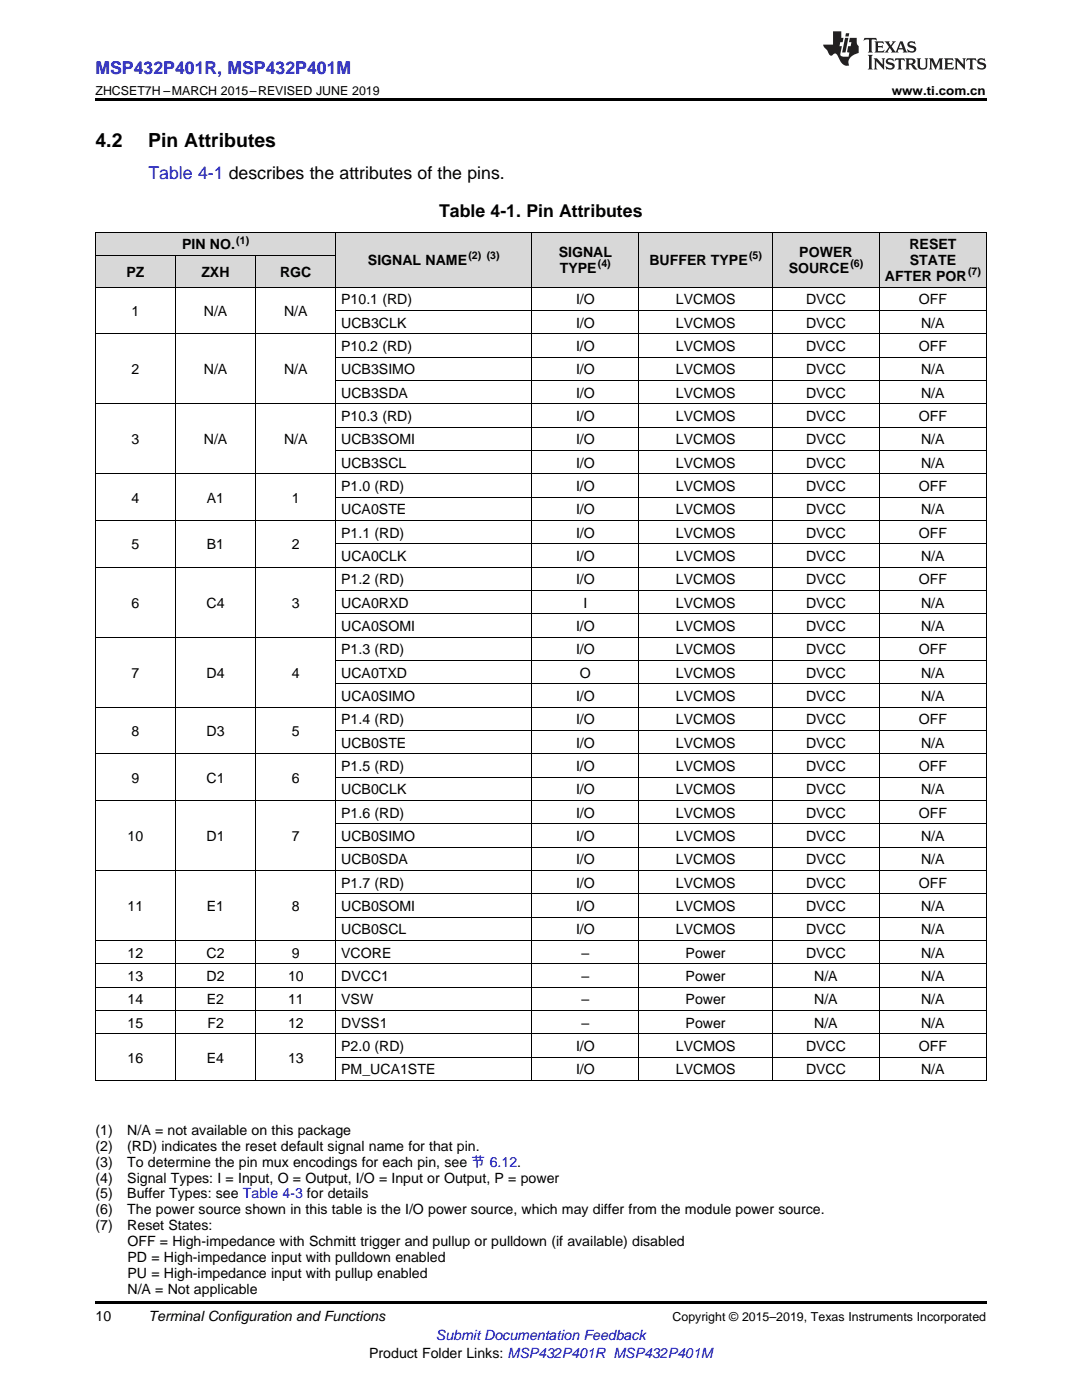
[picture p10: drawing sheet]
<svg xmlns="http://www.w3.org/2000/svg" width="216mm" height="279mm" viewBox="0 0 216 279" stroke-linecap="round" stroke-linejoin="round" font-family="sans-serif">
<defs><g id="words">
<g font-size="3.9">
<text x="19" y="29.3">4.2</text>
<text x="29.6" y="29.3">Pin Attributes</text>
</g>
<g font-size="3.5" fill="#00f">
<text x="19" y="14.8">MSP432P401R, MSP432P401M</text>
<text x="29.6" y="35.6">Table 4-1 describes the attributes of the pins.</text>
</g>
<text font-size="3.5" x="87.6" y="43.4">Table 4-1. Pin Attributes</text>
<g font-size="2.8">
<text x="36.3" y="49.7">PIN NO.</text>
<text x="73.4" y="52.9">SIGNAL NAME</text>
<text x="111.5" y="51.3">SIGNAL</text>
<text x="129.6" y="52.9">BUFFER TYPE</text>
<text x="159.5" y="51.3">POWER</text>
<text x="181.5" y="49.7">RESET</text>
<text x="181.5" y="52.9">STATE</text>
<text x="25.2" y="55.2">PZ</text>
<text x="40.2" y="55.2">ZXH</text>
<text x="55.9" y="55.2">RGC</text>
<text x="111.7" y="54.5">TYPE</text>
<text x="157.4" y="54.5">SOURCE</text>
<text x="176.6" y="56.1">AFTER POR</text>
<text x="26.2" y="63.1">1</text>
<text x="40.7" y="63.1">N/A</text>
<text x="56.7" y="63.1">N/A</text>
<text x="68.1" y="60.7">P10.1 (RD)</text>
<text x="68.1" y="65.4">UCB3CLK</text>
<text x="114.9" y="60.7">I/O</text>
<text x="114.9" y="65.4">I/O</text>
<text x="134.9" y="60.7">LVCMOS</text>
<text x="134.9" y="65.4">LVCMOS</text>
<text x="160.8" y="60.7">DVCC</text>
<text x="160.8" y="65.4">DVCC</text>
<text x="183.3" y="60.7">OFF</text>
<text x="183.8" y="65.4">N/A</text>
<text x="68.1" y="70.1">P10.2 (RD)</text>
<text x="114.9" y="70.1">I/O</text>
<text x="134.9" y="70.1">LVCMOS</text>
<text x="160.8" y="70.1">DVCC</text>
<text x="183.3" y="70.1">OFF</text>
<text x="26.2" y="74.7">2</text>
<text x="40.7" y="74.7">N/A</text>
<text x="56.7" y="74.7">N/A</text>
<text x="68.1" y="74.7">UCB3SIMO</text>
<text x="114.9" y="74.7">I/O</text>
<text x="134.9" y="74.7">LVCMOS</text>
<text x="160.8" y="74.7">DVCC</text>
<text x="183.8" y="74.7">N/A</text>
<text x="68.1" y="79.4">UCB3SDA</text>
<text x="114.9" y="79.4">I/O</text>
<text x="134.9" y="79.4">LVCMOS</text>
<text x="160.8" y="79.4">DVCC</text>
<text x="183.8" y="79.4">N/A</text>
<text x="26.2" y="88.7">3</text>
<text x="40.7" y="88.7">N/A</text>
<text x="56.7" y="88.7">N/A</text>
<text x="68.1" y="84">P10.3 (RD)</text>
<text x="68.1" y="88.7">UCB3SOMI</text>
<text x="114.9" y="84">I/O</text>
<text x="114.9" y="88.7">I/O</text>
<text x="134.9" y="84">LVCMOS</text>
<text x="134.9" y="88.7">LVCMOS</text>
<text x="160.8" y="84">DVCC</text>
<text x="160.8" y="88.7">DVCC</text>
<text x="183.3" y="84">OFF</text>
<text x="183.8" y="88.7">N/A</text>
<text x="68.1" y="93.3">UCB3SCL</text>
<text x="114.9" y="93.3">I/O</text>
<text x="134.9" y="93.3">LVCMOS</text>
<text x="160.8" y="93.3">DVCC</text>
<text x="183.8" y="93.3">N/A</text>
<text x="26.2" y="100.3">4</text>
<text x="41.3" y="100.3">A1</text>
<text x="58.2" y="100.3">1</text>
<text x="68.1" y="98">P1.0 (RD)</text>
<text x="114.9" y="98">I/O</text>
<text x="134.9" y="98">LVCMOS</text>
<text x="160.8" y="98">DVCC</text>
<text x="183.3" y="98">OFF</text>
<text x="68.1" y="102.7">UCA0STE</text>
<text x="68.1" y="107.3">P1.1 (RD)</text>
<text x="114.9" y="102.7">I/O</text>
<text x="114.9" y="107.3">I/O</text>
<text x="134.9" y="102.7">LVCMOS</text>
<text x="134.9" y="107.3">LVCMOS</text>
<text x="160.8" y="102.7">DVCC</text>
<text x="160.8" y="107.3">DVCC</text>
<text x="183.3" y="107.3">OFF</text>
<text x="183.8" y="102.7">N/A</text>
<text x="26.2" y="109.6">5</text>
<text x="41.3" y="109.6">B1</text>
<text x="58.2" y="109.6">2</text>
<text x="68.1" y="112">UCA0CLK</text>
<text x="114.9" y="112">I/O</text>
<text x="134.9" y="112">LVCMOS</text>
<text x="160.8" y="112">DVCC</text>
<text x="183.8" y="112">N/A</text>
<text x="68.1" y="116.6">P1.2 (RD)</text>
<text x="114.9" y="116.6">I/O</text>
<text x="134.9" y="116.6">LVCMOS</text>
<text x="160.8" y="116.6">DVCC</text>
<text x="183.3" y="116.6">OFF</text>
<text x="26.2" y="121.3">6</text>
<text x="41.2" y="121.3">C4</text>
<text x="58.2" y="121.3">3</text>
<text x="68.1" y="121.3">UCA0RXD</text>
<text x="68.1" y="125.9">UCA0SOMI</text>
<text x="114.9" y="125.9">I/O</text>
<text x="116.4" y="121.3">I</text>
<text x="134.9" y="121.3">LVCMOS</text>
<text x="134.9" y="125.9">LVCMOS</text>
<text x="160.8" y="121.3">DVCC</text>
<text x="160.8" y="125.9">DVCC</text>
<text x="183.8" y="121.3">N/A</text>
<text x="183.8" y="125.9">N/A</text>
<text x="68.1" y="130.6">P1.3 (RD)</text>
<text x="114.9" y="130.6">I/O</text>
<text x="134.9" y="130.6">LVCMOS</text>
<text x="160.8" y="130.6">DVCC</text>
<text x="183.3" y="130.6">OFF</text>
<text x="26.2" y="135.3">7</text>
<text x="41.2" y="135.3">D4</text>
<text x="58.2" y="135.3">4</text>
<text x="68.1" y="135.3">UCA0TXD</text>
<text x="115.7" y="135.3">O</text>
<text x="134.9" y="135.3">LVCMOS</text>
<text x="160.8" y="135.3">DVCC</text>
<text x="183.8" y="135.3">N/A</text>
<text x="68.1" y="139.9">UCA0SIMO</text>
<text x="114.9" y="139.9">I/O</text>
<text x="134.9" y="139.9">LVCMOS</text>
<text x="160.8" y="139.9">DVCC</text>
<text x="183.8" y="139.9">N/A</text>
<text x="26.2" y="146.9">8</text>
<text x="41.2" y="146.9">D3</text>
<text x="58.2" y="146.9">5</text>
<text x="68.1" y="144.6">P1.4 (RD)</text>
<text x="68.1" y="149.2">UCB0STE</text>
<text x="114.9" y="144.6">I/O</text>
<text x="114.9" y="149.2">I/O</text>
<text x="134.9" y="144.6">LVCMOS</text>
<text x="134.9" y="149.2">LVCMOS</text>
<text x="160.8" y="144.6">DVCC</text>
<text x="160.8" y="149.2">DVCC</text>
<text x="183.3" y="144.6">OFF</text>
<text x="183.8" y="149.2">N/A</text>
<text x="68.1" y="153.9">P1.5 (RD)</text>
<text x="114.9" y="153.9">I/O</text>
<text x="134.9" y="153.9">LVCMOS</text>
<text x="160.8" y="153.9">DVCC</text>
<text x="183.3" y="153.9">OFF</text>
<text x="26.2" y="156.2">9</text>
<text x="41.2" y="156.2">C1</text>
<text x="58.2" y="156.2">6</text>
<text x="68.1" y="158.5">UCB0CLK</text>
<text x="114.9" y="158.5">I/O</text>
<text x="134.9" y="158.5">LVCMOS</text>
<text x="160.8" y="158.5">DVCC</text>
<text x="183.8" y="158.5">N/A</text>
<text x="25.5" y="167.9">10</text>
<text x="41.2" y="167.9">D1</text>
<text x="58.2" y="167.9">7</text>
<text x="68.1" y="163.2">P1.6 (RD)</text>
<text x="68.1" y="167.9">UCB0SIMO</text>
<text x="114.9" y="163.2">I/O</text>
<text x="114.9" y="167.9">I/O</text>
<text x="134.9" y="163.2">LVCMOS</text>
<text x="134.9" y="167.9">LVCMOS</text>
<text x="160.8" y="163.2">DVCC</text>
<text x="160.8" y="167.9">DVCC</text>
<text x="183.3" y="163.2">OFF</text>
<text x="183.8" y="167.9">N/A</text>
<text x="68.1" y="172.5">UCB0SDA</text>
<text x="114.9" y="172.5">I/O</text>
<text x="134.9" y="172.5">LVCMOS</text>
<text x="160.8" y="172.5">DVCC</text>
<text x="183.8" y="172.5">N/A</text>
<text x="68.1" y="177.2">P1.7 (RD)</text>
<text x="114.9" y="177.2">I/O</text>
<text x="134.9" y="177.2">LVCMOS</text>
<text x="160.8" y="177.2">DVCC</text>
<text x="183.3" y="177.2">OFF</text>
<text x="25.5" y="181.8">11</text>
<text x="41.3" y="181.8">E1</text>
<text x="58.2" y="181.8">8</text>
<text x="68.1" y="181.8">UCB0SOMI</text>
<text x="114.9" y="181.8">I/O</text>
<text x="134.9" y="181.8">LVCMOS</text>
<text x="160.8" y="181.8">DVCC</text>
<text x="183.8" y="181.8">N/A</text>
<text x="25.5" y="191.1">12</text>
<text x="41.2" y="191.1">C2</text>
<text x="58.2" y="191.1">9</text>
<text x="68.1" y="186.5">UCB0SCL</text>
<text x="68.1" y="191.1">VCORE</text>
<text x="114.9" y="186.5">I/O</text>
<text x="116" y="191.1">–</text>
<text x="134.9" y="186.5">LVCMOS</text>
<text x="136.8" y="191.1">Power</text>
<text x="160.8" y="186.5">DVCC</text>
<text x="160.8" y="191.1">DVCC</text>
<text x="183.8" y="186.5">N/A</text>
<text x="183.8" y="191.1">N/A</text>
<text x="25.5" y="195.8">13</text>
<text x="41.2" y="195.8">D2</text>
<text x="57.5" y="195.8">10</text>
<text x="68.1" y="195.8">DVCC1</text>
<text x="116" y="195.8">–</text>
<text x="136.8" y="195.8">Power</text>
<text x="162.5" y="195.8">N/A</text>
<text x="183.8" y="195.8">N/A</text>
<text x="25.5" y="200.4">14</text>
<text x="41.3" y="200.4">E2</text>
<text x="57.5" y="200.4">11</text>
<text x="68.1" y="200.4">VSW</text>
<text x="116" y="200.4">–</text>
<text x="136.8" y="200.4">Power</text>
<text x="162.5" y="200.4">N/A</text>
<text x="183.8" y="200.4">N/A</text>
<text x="25.5" y="205.1">15</text>
<text x="41.4" y="205.1">F2</text>
<text x="57.5" y="205.1">12</text>
<text x="68.1" y="205.1">DVSS1</text>
<text x="68.1" y="209.8">P2.0 (RD)</text>
<text x="114.9" y="209.8">I/O</text>
<text x="116" y="205.1">–</text>
<text x="134.9" y="209.8">LVCMOS</text>
<text x="136.8" y="205.1">Power</text>
<text x="160.8" y="209.8">DVCC</text>
<text x="162.5" y="205.1">N/A</text>
<text x="183.3" y="209.8">OFF</text>
<text x="183.8" y="205.1">N/A</text>
<text x="25.5" y="212.1">16</text>
<text x="41.3" y="212.1">E4</text>
<text x="57.5" y="212.1">13</text>
<text x="68.1" y="214.4">PM_UCA1STE</text>
<text x="114.9" y="214.4">I/O</text>
<text x="134.9" y="214.4">LVCMOS</text>
<text x="160.8" y="214.4">DVCC</text>
<text x="183.8" y="214.4">N/A</text>
<text x="19" y="226.5">(1)</text>
<text x="25.4" y="226.5">N/A = not available on this package</text>
<text x="19" y="229.7">(2)</text>
<text x="19" y="232.8">(3)</text>
<text x="25.4" y="229.7">(RD) indicates the reset default signal name for that pin.</text>
<text x="25.4" y="232.8">To determine the pin mux encodings for each pin, see 节 6.12.</text>
<text x="19" y="236">(4)</text>
<text x="19" y="239.2">(5)</text>
<text x="25.4" y="236">Signal Types: I = Input, O = Output, I/O = Input or Output, P = power</text>
<text x="25.4" y="239.2">Buffer Types: see Table 4-3 for details</text>
<text x="19" y="242.4">(6)</text>
<text x="19" y="245.5">(7)</text>
<text x="25.4" y="242.4">The power source shown in this table is the I/O power source, which may differ from the module power source.</text>
<text x="25.4" y="245.5">Reset States:</text>
<text x="25.4" y="248.7">OFF = High-impedance with Schmitt trigger and pullup or pulldown (if available) disabled</text>
<text x="25.4" y="251.9">PD = High-impedance input with pulldown enabled</text>
<text x="25.4" y="255.1">PU = High-impedance input with pullup enabled</text>
<text x="19" y="263.6">10</text>
<text x="25.4" y="258.2">N/A = Not applicable</text>
<text x="29.6" y="263.6">Terminal Configuration and Functions</text>
<text x="73.7" y="270.9">Product Folder Links: MSP432P401R MSP432P401M</text>
</g>
<text font-size="2.8" fill="#00f" x="87" y="267.4">Submit Documentation Feedback</text>
<g font-size="2.5">
<text x="19" y="19">ZHCSET7H –MARCH 2015–REVISED JUNE 2019</text>
<text x="177.9" y="19">www.ti.com.cn</text>
<text x="134.2" y="263.6">Copyright © 2015–2019, Texas Instruments Incorporated</text>
</g>
<g font-size="2.1">
<text x="47.1" y="48.6">(1)</text>
<text x="93.5" y="51.8">(2) (3)</text>
<text x="119.3" y="53.4">(4)</text>
<text x="149.5" y="51.8">(5)</text>
<text x="169.7" y="53.4">(6)</text>
<text x="193.2" y="55">(7)</text>
</g>
</g></defs>
<g fill="#d8d8d8">
<path d="M67 46.4h39.2v11h-39.2z"/>
<path d="M106.2 46.4h21.3v11h-21.3z"/>
<path d="M127.5 46.4h26.7v11h-26.7z"/>
<path d="M154.2 46.4h21.3v11h-21.3z"/>
<path d="M175.5 46.4h21.3v11h-21.3z"/>
<path d="M19 51h16v6.4h-16z"/>
<path d="M35 51h16v6.4h-16z"/>
<path d="M51 51h16v6.4h-16z"/>
<path d="M19 46.4h16v4.6h-16z"/>
<path d="M35 46.4h16v4.6h-16z"/>
<path d="M51 46.4h16v4.6h-16z"/>
</g>
<path d="M19 19.5h177.8v.5h-177.8zM19 259.7h177.8v.5h-177.8z" fill="#000"/>
<g fill="none" stroke="#000" stroke-width=".2">
<path d="M19 57.3h177.8M19 51h48M19 46.3h177.8M19.1 46.3v169.4M35 51v164.7M51 51v164.7M67 46.3v169.4M106.1 46.3v169.4M127.4 46.3v169.4M154.1 46.3v169.4M175.5 46.3v169.4M196.8 46.3v169.4"/>
<path d="M19 66.6h177.8M67 75.9h129.8M67 71.3h129.8M67 62h129.8M19 94.6h177.8M19 80.6h177.8M67 99.2h129.8M67 89.9h129.8M67 85.2h129.8M19 113.2h177.8M19 103.9h177.8M67 117.8h129.8"/>
<path d="M67 108.5h129.8M19 127.2h177.8M67 136.5h129.8M67 131.8h129.8M67 122.5h129.8M19 159.8h177.8M19 150.4h177.8M19 141.1h177.8M67 155.1h129.8M67 145.8h129.8M19 173.7h177.8M67 178.4h129.8"/>
<path d="M67 169.1h129.8M67 164.4h129.8M19 197h177.8M19 192.4h177.8M19 187.7h177.8M67 183h129.8M19 215.6h177.8M19 206.3h177.8M19 201.7h177.8M67 211h129.8"/>
</g>
<g fill="#231f20">
<path d="M172.5 7.6l-.1 .5 .4-.2h.6v.1v2.1l-.2 .4h.9l-.2-.4v-2.1l.1-.1h.5l.5 .2-.2-.5zM174.5 8.3l.2 .3v1.5l-.2 .4h1.8l.2-.6a1.04 1.04 0 0 1-1.3 .2v-.7h.6l.3 .2v-.6l-.3 .2h-.6v-.6l.8-.1 .4 .3-.2-.5zM176.5 8.3l.9 1.1-.9 1.1h.8l-.2-.2 .4-.7 .5 .7-.2 .2h1.5l-.2-.2 .2-.4h.9l.1 .4-.2 .2h1l-.3-.3-.7-1.9h-.5l-.9 2-.8-1 .9-1h-.8l.1 .3-.4 .5-.3-.6 .1-.2zM179.7 8.6l.4 1h-.7zM181.3 8.4a.63 .63 0 0 0-.2 .7 .63 .63 0 0 0 .6 .4l.6 .2 .1 .2a.75 .75 0 0 1-.7 .4 .75 .75 0 0 1-.6-.5l.1 .7 .1-.1a1.11 1.11 0 0 0 1.5-.6 1.13 1.13 0 0 0-1.2-.8l-.1-.4a1.04 1.04 0 0 1 1.2 .2l-.2-.5-.2 .1-.4-.2zM173.2 10.9l.2 .4v2.2l-.2 .4h1l-.3-.4v-2.2l.3-.4zM174.3 11.6l.3 .4v1.5l-.3 .4h.8l-.2-.4v-1.3l1.5 1.7v-1.9l.2-.4h-.7l.2 .4v.9l-1.1-1.3zM177 11.8a.62 .62 0 0 0-.2 .7 .62 .62 0 0 0 .6 .4l.6 .1 .1 .3a.76 .76 0 0 1-.7 .3 .76 .76 0 0 1-.7-.4l.2 .7 .1-.1a1.11 1.11 0 0 0 1.5-.6 1.13 1.13 0 0 0-1.2-.8l-.1-.4a1.04 1.04 0 0 1 1.2 .2l-.2-.6-.2 .1-.5-.1zM178.7 11.6l-.2 .6a.61 .61 0 0 1 .8-.3v1.6l-.2 .4h.9l-.2-.4v-1.6a.63 .63 0 0 1 .7 .3l-.1-.6zM180.6 11.6l.3 .4v1.5l-.3 .4h1l-.2-.2-.1-.8 .6 .2a.76 .76 0 0 0 1.2 .7l-1-1a.58 .58 0 0 0 .6-.5 .58 .58 0 0 0-.5-.6zM181.4 11.9h.1a.45 .45 0 0 1 .5 .1 .45 .45 0 0 1 .1 .5l-.8 .2zM182.9 11.6l.2 .2a2.17 2.17 0 0 0 .3 1.9 .99 .99 0 0 0 1.6-.6v-1.1l.2-.4h-.7l.2 .2a1.92 1.92 0 0 1-.2 1.8 .6 .6 0 0 1-.9-.5v-1.1l.2-.4zM185.4 11.6l.2 .4v1.5l-.2 .4h.7l-.2-.4v-1.4l.8 1.8 .8-1.8v1.4l-.2 .4h.9l-.2-.4v-1.5l.2-.4h-.8l-.6 1.5-.6-1.5zM188.4 11.6l.2 .4v1.5l-.2 .4h1.8l.1-.6a1.04 1.04 0 0 1-1.2 .1v-.6h.5l.4 .2v-.6l-.4 .2h-.5v-.7h.8l.3 .3-.1-.6zM190.5 11.6l.2 .4v1.5l-.2 .4h.7l-.2-.4v-1.3l1.5 1.7v-1.9l.2-.4h-.7l.2 .4v.9l-1.1-1.3zM192.9 11.6l-.1 .6a.61 .61 0 0 1 .7-.3l.1 1.6-.3 .4h1l-.3-.4 .1-1.6a.63 .63 0 0 1 .7 .3l-.1-.6zM195.2 11.8a.62 .62 0 0 0-.2 .7 .62 .62 0 0 0 .6 .4l.6 .1 .1 .3a.76 .76 0 0 1-.7 .3 .76 .76 0 0 1-.6-.4l.1 .7 .1-.1a1.11 1.11 0 0 0 1.6-.6 1.13 1.13 0 0 0-1.3-.8l-.1-.4a1.04 1.04 0 0 1 1.2 .2l-.1-.6-.2 .1-.5-.1z"/>
<path d="M166.2 6.3v2.6h-1.9v.4l.8 .9a.91 .91 0 0 0 1 .8 .56 .56 0 0 1 .5-.3 .56 .56 0 0 1 .5 .3l.4 .8a1.53 1.53 0 0 0 1.9 1.2 1.54 1.54 0 0 1 1-2.1l.9-.3v-1.4a1.52 1.52 0 0 1-.4-1.6h-1.3l-.2 .8h.5l-.2 .8h-.5l-.1 1v.2l.4 .1-.2 .8a1.93 1.93 0 0 1-1.6-.3l.3-1.8h-.5l.2-.8h.4l.2-.8h-.4v-1.3zM168.6 7.6l-.6 2.9h.7l.6-2.9zM168.8 6.6l-.1 .7h.6l.2-.7z"/>
</g>
<use href="#words"/>
</svg>
